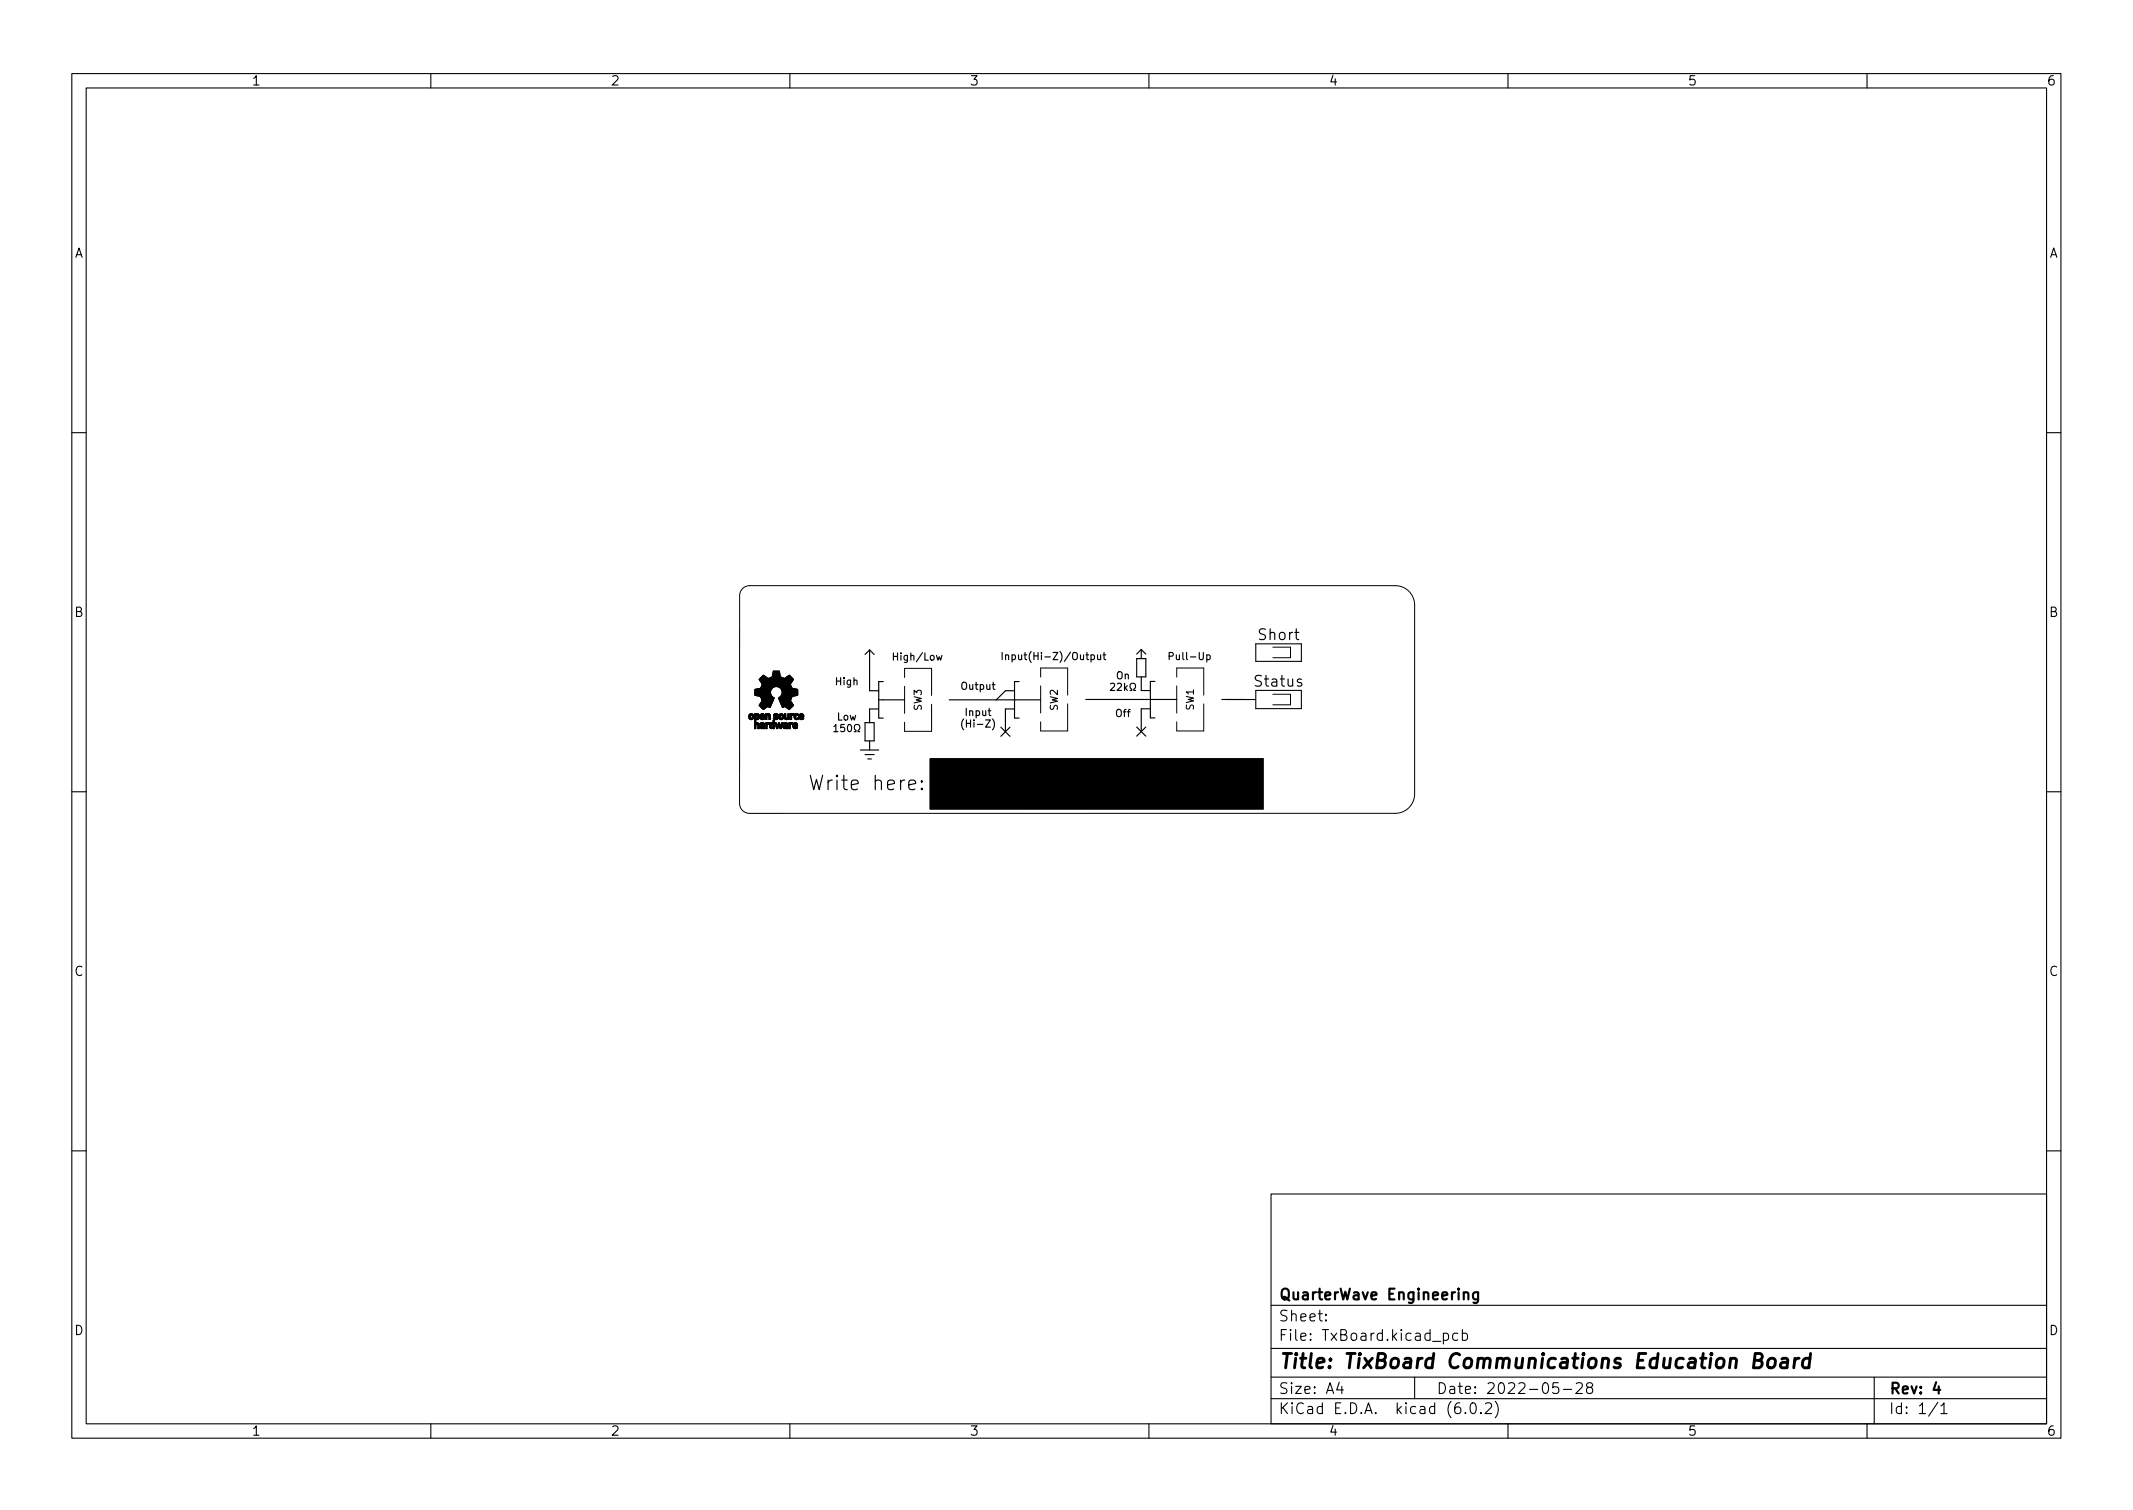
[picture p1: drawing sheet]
<svg xmlns="http://www.w3.org/2000/svg" width="297mm" height="210mm" viewBox="0 0 297 210" stroke-linecap="round" stroke-linejoin="round" font-family="sans-serif">
<defs><g id="words">
<g font-size="2.8">
<text x="113.4" y="110">Write here:</text>
<text x="178" y="190.6">Title: TixBoard Communications Education Board</text>
</g>
<g font-size="2.1">
<text x="175.3" y="89.1">Short</text>
<text x="174.9" y="95.6">Status</text>
<text x="178" y="184">Sheet:</text>
<text x="178" y="181">QuarterWave Engineering</text>
<text x="178" y="186.7">File: TxBoard.kicad_pcb</text>
<text x="178" y="196.9">KiCad E.D.A. kicad (6.0.2)</text>
<text x="178" y="194.1">Size: A4</text>
<text x="200" y="194.1">Date: 2022-05-28</text>
<text x="263" y="194.1">Rev: 4</text>
<text x="263" y="196.9">Id: 1/1</text>
</g>
<g font-size="1.8">
<text x="35" y="11.9">1</text>
<text x="85" y="11.9">2</text>
<text x="135" y="11.9">3</text>
<text x="185" y="11.9">4</text>
<text x="235" y="11.9">5</text>
<text x="285" y="11.9">6</text>
<text x="10.3" y="35.9">A</text>
<text x="285.3" y="35.9">A</text>
<text x="10.3" y="85.9">B</text>
<text x="285.3" y="85.9">B</text>
<text x="10.3" y="135.9">C</text>
<text x="285.3" y="135.9">C</text>
<text x="10.3" y="185.9">D</text>
<text x="285.3" y="185.9">D</text>
<text x="35" y="199.9">1</text>
<text x="85" y="199.9">2</text>
<text x="135" y="199.9">3</text>
<text x="185" y="199.9">4</text>
<text x="235" y="199.9">5</text>
<text x="285" y="199.9">6</text>
</g>
<g font-size="1.4">
<text x="116.4" y="95.4">High</text>
<text x="124.6" y="92">High/Low</text>
<text x="140.7" y="91.9">Input(Hi-Z)/Output</text>
<text x="155.4" y="94.6">On</text>
<text x="163.2" y="91.9">Pull-Up</text>
<text x="116.5" y="100.3">Low</text>
<text x="128.4" y="99" transform="rotate(-90 128.4 99)">SW3</text>
<text x="133.9" y="96">Output</text>
<text x="134.4" y="101.3">(Hi-Z)</text>
<text x="134.5" y="99.7">Input</text>
<text x="147.3" y="99" transform="rotate(-90 147.3 99)">SW2</text>
<text x="155.4" y="99.8">Off</text>
<text x="166.3" y="98.9" transform="rotate(-90 166.3 98.9)">SW1</text>
</g>
</g></defs>
<g fill="none" stroke="#000" stroke-width=".15">
<path d="M10 10.2h277v190.1h-277zM12 12.2h273v186.1h-273zM60 10.2v2M110 10.2v2M160 10.2v2M210 10.2v2M260 10.2v2M10 60.2h2M285 60.2h2M174.9 96.1h6.3v2.6h-6.3zM174.9 89.6h6.3v2.5h-6.3zM10 110.2h2"/>
<path d="M285 110.2h2M10 160.2h2M177 166.3h108v32h-108zM285 160.2h2M60 198.3v2M110 198.3v2M160 198.3v2M177 194.8h108M177 191.8h108M177 187.8h108M177 181.8h108M184.6 183.8l.1 .1h-.1v-.1v.1"/>
<path d="M184.6 183l.1 .1h-.1v-.1v.1M186.5 192.5l-.4 1h1M186.9 193v1M197 191.8v3M201 185.7l.4-.1 .3 .3v.4l-.1 .3h-.2h-.4M203 185.7l-.4-.1-.3 .3v.4l.1 .3h.2h.4M203.6 185.7l.5-.1 .3 .3v.4l-.2 .3h-.1h-.5M203.6 185.1v1.5M204.1 196.7v.1h-.1l.1-.1v.1M204.9 195.4a.36 .36 0 0 1 .6 .2 .77 .77 0 0 1-.4 1.2 1 1 0 0 1-.2-1.4zM206.2 196.7l.1 .1h-.1h-.1l.1-.1v.1M206.9 195.5l.2-.2 .5 .1a.41 .41 0 0 1 0 .6l-.8 .8h.9"/>
<path d="M208.2 195.1a1.72 1.72 0 0 1 0 2.3M210 198.3v2M217 192.5h-.7l-.1 .7 .2-.1 .5 .1 .2 .2-.1 .5-.2 .1h-.4l-.2-.1M217.7 193.5h1.2M219.5 192.7l.2-.2 .5 .1a.41 .41 0 0 1 .1 .6l-.9 .8h1M221.2 193.2l-.1-.1a.31 .31 0 0 1-.2-.3 .31 .31 0 0 1 .3-.3l.4 .1a.31 .31 0 0 1 .2 .3 .31 .31 0 0 1-.3 .3h-.3l-.3 .3 .1 .4 .2 .1h.3l.3-.3-.1-.4-.2-.1M260 198.3v2M261 191.8v6.5M269.9 195.3l-1.3 1.9M270.3 195.8l.4-.5v1.5M270.3 196.8h.8"/>
</g>
<path d="M205.8 179.9v1.2a.41 .41 0 0 1-.6 .3M203.8 180.1a.37 .37 0 0 1 .7 0v.8M205.8 180l-.4-.1-.3 .3v.4l.2 .3h.1h.4M269.6 192.5l-.3 1h.9M270 193v1" fill="none" stroke="#000" stroke-width=".3"/>
<path d="M244.3 189.4h.7a.49 .49 0 0 0 .4-.4 .49 .49 0 0 0-.3-.5h-.7l-.2 2h.7a.53 .53 0 0 0 .5-.5 .53 .53 0 0 0-.4-.6M246.3 189.3a.52 .52 0 0 1 .5-.2 .52 .52 0 0 1 .5 .4l-.1 .6a.55 .55 0 0 1-.5 .4 .55 .55 0 0 1-.6-.4zM248.1 189.2l.2-.1 .6 .1 .1 .2-.2 1.1M249 189.6l-.7 .1a.4 .4 0 0 0-.4 .3 .4 .4 0 0 0 .3 .5l.7-.1M250 189.1l-.2 1.4M250.5 189.1a.59 .59 0 0 0-.6 .4M252 189.2a.66 .66 0 0 0-.9 .3l-.1 .6 .1 .3 .2 .1 .6-.1M252.1 188.5l-.2 2" fill="none" stroke="#000" stroke-width=".4"/>
<g fill="none" stroke="#000" stroke-width=".16">
<path d="M121.1 90.5v5.7h1.3M121.1 90.5l-.6 .6M121.1 90.5l.6 .6M122.4 98.7h-1.3v1.9M122.4 97.4h3.6M123 94.9h-.6v5.1h.6M132.2 97.4h12.7M139.6 90.9v1M140 91.3l.2-.1h.2l.1 .7M140 91.2v.7M141.3 98.7h-1.3v3.2M141.3 96.2h-1.3l-1.3 1.2"/>
<path d="M141.9 94.9h-.6v5.1h.6M151.2 97.4h12.7M152.8 91.2l.1 .6 .2 .1 .2-.1M153.3 91.2v.7M153.6 91.2h.4M153.7 90.9v.8l.3 .2M154.7 95.2l.3-.1 .2 .3-.6 .7h.6M155.6 95.2l.4-.1 .2 .3-.6 .7h.6M156.6 95.1v1M156.7 95.8l.3 .3M157 95.5l-.4 .4M157.4 96.1h.2v-.1a.43 .43 0 0 1-.2-.6 .43 .43 0 0 1 .6-.2 .46 .46 0 0 1-.1 .8v.1h.2"/>
<path d="M158.3 91.7h1.3v2.5h-1.3zM158.9 94.2v2h1.3M158.9 90.4v1.3M158.9 90.4l.7 .7M158.9 90.4l-.6 .7M160.2 98.7h-1.3v3.2M160.8 94.9h-.6v5.1h.6M162.8 91.4l.5-.1 .1-.1-.1-.3h-.5v1M168.1 91.2h.2l.2 .2-.1 .4h-.3M170.2 97.4h4.7M116.1 101.2l.3-.3v1M116.1 101.9h.6"/>
<path d="M117.6 100.9h-.5v.5l.1-.1h.3l.1 .2v.3l-.2 .1-.3-.1M118.1 101l.2-.1a.53 .53 0 0 1 .3 .5 .53 .53 0 0 1-.3 .5l-.2-.1-.1-.3zM119 101.9h.2v-.2a.43 .43 0 0 1-.2-.6 .43 .43 0 0 1 .6-.2 .46 .46 0 0 1-.1 .8v.2h.2M119.8 104.4h2.6M120.5 100.6h1.2v2.6h-1.2zM120.5 105.1h1.2M120.8 105.7h.6M121.1 103.2v1.2M129.5 105.7h46.4v6.9h-46.4zM134.2 100.1a1.15 1.15 0 0 0 0 1.5M138.2 100.1a1.15 1.15 0 0 1 0 1.5M139.4 101.3l1.2 1.2"/>
<path d="M140.6 101.3l-1.2 1.2M158.3 101.2l1.3 1.3M159.6 101.2l-1.3 1.3"/>
</g>
<g fill="#000" stroke="#000" stroke-width=".14">
<path d="M104.4 99.5a.37 .37 0 0 1 .5 0 .37 .37 0 0 1-.1 .6 .37 .37 0 0 1-.5-.2v-.1h.2a.19 .19 0 0 0 .2 .2 .19 .19 0 0 0 .1-.3 .15 .15 0 0 0-.2-.1 .15 .15 0 0 0-.1 .1v.1h-.2zM105.1 99.4h.2a.33 .33 0 0 1 .4 .1 .33 .33 0 0 1 0 .4v.1a.27 .27 0 0 1-.2 .2 .27 .27 0 0 1-.2-.1v.6h.2l.2 .1v.7h-.2v-.6a.18 .18 0 0 0-.2 0 .18 .18 0 0 0 0 .2v.4h-.2v-1.7h.2v.2a.19 .19 0 0 0 .2-.2 .19 .19 0 0 0-.2-.2v.2h-.2zM105.9 99.5a.36 .36 0 0 1 .5-.1 .36 .36 0 0 1 .1 .5h-.5a.21 .21 0 0 0 .4 .1h.1a.36 .36 0 0 1-.5 .2 .36 .36 0 0 1-.2-.5h.5a.16 .16 0 0 0-.2-.2 .16 .16 0 0 0-.1 .2h-.2zM106.6 99.4h.3a.34 .34 0 0 1 .3 .1 .34 .34 0 0 1 .1 .4v.3h-.2v-.4a.17 .17 0 0 0-.2-.2 .17 .17 0 0 0-.1 .2v.4h-.2zM107.8 99.5l.3-.1 .3 .1-.1 .1h-.3l-.1 .1a.31 .31 0 0 1 .5 .3 .31 .31 0 0 1-.5 .2l-.2-.1 .1-.2a.19 .19 0 0 0 .2 .2 .19 .19 0 0 0 .2-.2 .3 .3 0 0 1-.4-.1 .3 .3 0 0 1 0-.3zM108.5 99.5a.37 .37 0 0 1 .6 0 .37 .37 0 0 1-.1 .6 .37 .37 0 0 1-.5-.1v-.2h.1v.1a.16 .16 0 0 0 .2 .1 .16 .16 0 0 0 .2-.2 .17 .17 0 0 0-.2-.2 .17 .17 0 0 0-.2 .2h-.1zM106.1 94.2h.1a.18 .18 0 0 1 .1-.2 .18 .18 0 0 1 .2 .1l.5 .4 .5-.3 .2-.8h.8l.2 .8 .5 .3 .5-.4a.22 .22 0 0 1 .3-.1 .22 .22 0 0 1 .1 .2l.2 .2a.26 .26 0 0 1 .2 .2 .26 .26 0 0 1-.2 .3 .58 .58 0 0 0 .2 1h.3a.26 .26 0 0 1 .3 .1 .26 .26 0 0 1 0 .3v.2a.23 .23 0 0 1 0 .3 .23 .23 0 0 1-.3 .1 .62 .62 0 0 0-.7 .7l.3 .5a.22 .22 0 0 1 .1 .2 .22 .22 0 0 1-.2 .2l-.2 .2a.2 .2 0 0 1-.2 .1 .2 .2 0 0 1-.2-.2h-.1a.46 .46 0 0 0-.6-.1l-.5-1a.21 .21 0 0 1-.1-.2 .21 .21 0 0 1 .1-.2 .82 .82 0 0 0 .1-1.3 .82 .82 0 0 0-1.2 .2 .82 .82 0 0 0 .4 1.2l-.6 1.3a.52 .52 0 0 0-.7 .2 .24 .24 0 0 1-.3 .1 .24 .24 0 0 1-.1-.2l-.1-.1a.27 .27 0 0 1-.2-.4l.1-.1a.68 .68 0 0 0 .1-.8 .68 .68 0 0 0-.8-.4 .72 .72 0 0 1-.1-.8l.3-.1a.61 .61 0 0 0 .6-.2 .61 .61 0 0 0 0-.6l-.2-.3a.22 .22 0 0 1-.1-.3 .22 .22 0 0 1 .2-.1zM109.3 99.4h.1v.2a.22 .22 0 0 0 0 .3 .22 .22 0 0 0 .3 .1v-.6h.2v.8h-.2a.33 .33 0 0 1-.4-.1 .33 .33 0 0 1 0-.4zM110.1 99.4h.5l-.4 .2v.6h-.1zM110.7 99.5a.28 .28 0 0 1 .3-.2 .28 .28 0 0 1 .2 .3h-.1a.23 .23 0 0 0-.3 .1 .23 .23 0 0 0 0 .3 .23 .23 0 0 0 .4 0v.1a.41 .41 0 0 1-.5 0 .41 .41 0 0 1 0-.6zM111.4 99.5a.35 .35 0 0 1 .4 0 .35 .35 0 0 1 .1 .4h-.5a.2 .2 0 0 0 .2 .2 .2 .2 0 0 0 .2-.1l.1 .1a.38 .38 0 0 1-.5 .1 .38 .38 0 0 1-.1-.5h.5a.16 .16 0 0 0-.2-.2 .16 .16 0 0 0-.2 .2h-.1zM105.9 100.7a.37 .37 0 0 1 .5 0 .37 .37 0 0 1 .1 .4v.4a.54 .54 0 0 1-.7-.3l.2 .1a.16 .16 0 0 0 .2 0 .16 .16 0 0 0 .1-.2h-.5a.34 .34 0 0 1 .5-.1 .24 .24 0 0 0-.4-.2z"/>
<path d="M106.6 100.6l.6 .1-.4 .2v.6h-.2zM107.3 100.7h.3v-.4h.2v1.2l-.2-.1a.3 .3 0 0 1-.3 0 .3 .3 0 0 1-.1-.3h.2a.17 .17 0 0 0 .2 .2 .17 .17 0 0 0 0-.3 .16 .16 0 0 0-.1-.2 .16 .16 0 0 0-.1 .3h-.2zM107.9 100.6h.2l.1 .5 .2-.5h.1l.2 .6 .2-.6h.1l-.2 .9h-.2l-.1-.6-.2 .6h-.1zM109.1 100.7a.37 .37 0 0 1 .5 0 .37 .37 0 0 1 .1 .4v.4l-.2-.1a.29 .29 0 0 1-.5-.2l.3 .1a.16 .16 0 0 0 .2 0 .16 .16 0 0 0 0-.2l-.5 .1 .2-.2h.3a.2 .2 0 0 0-.1-.2 .2 .2 0 0 0-.2 0zM109.9 100.6l.1 .1a.17 .17 0 0 1 .2-.1 .17 .17 0 0 1 .2 .2h-.2a.22 .22 0 0 0-.2 .1 .22 .22 0 0 0 0 .3v.3h-.1zM110.5 100.7a.36 .36 0 0 1 .4 0 .36 .36 0 0 1 .2 .4h-.5l.1 .2h.3a.34 .34 0 0 1-.5 .1 .34 .34 0 0 1-.1-.4h.5a.16 .16 0 0 0-.2-.2 .16 .16 0 0 0-.1 .2h-.2zM129.5 105.7h46.4v6.9h-46.4z"/>
<circle cx="104.7" cy="99.4" r=".01"/>
<circle cx="105.6" cy="99.4" r=".01"/>
<circle cx="106.3" cy="99.4" r=".01"/>
<circle cx="107.1" cy="99.4" r=".01"/>
<circle cx="108.1" cy="99.4" r=".01"/>
<circle cx="108.6" cy="93.8" r=".01"/>
<circle cx="108.9" cy="99.4" r=".01"/>
<circle cx="109.4" cy="99.6" r=".01"/>
<circle cx="110.5" cy="99.4" r="0"/>
<circle cx="111" cy="99.4" r="0"/>
<circle cx="111.7" cy="99.4" r="0"/>
<circle cx="106.3" cy="100.6" r="0"/>
<circle cx="106.8" cy="100.6" r=".01"/>
<circle cx="107.8" cy="101.5" r=".01"/>
<circle cx="108.5" cy="100.6" r="0"/>
<circle cx="109.5" cy="100.6" r="0"/>
<circle cx="110.3" cy="100.6" r=".01"/>
<circle cx="110.8" cy="100.6" r=".01"/>
</g>
<g fill="none" stroke="#000" stroke-width=".14">
<path d="M103.4 82l.5-.4 .5-.1h89.9a2.7 2.7 0 0 1 2.7 2.7v26.3a2.7 2.7 0 0 1-2.7 2.7l-89.9 .1a1.4 1.4 0 0 1-1.4-1.4v-29l.1-.4zM104.3 99.8v.3M104.3 99.8h.2M104.5 99.8v.1M104.5 99.9v.1M104.7 99.6h.1M104.7 99.6h-.2v.2M104.7 99.6l.1 .2a.16 .16 0 0 1-.1 .2 .16 .16 0 0 1-.2 0M105 99.7a.33 .33 0 0 0-.4-.3 .33 .33 0 0 0-.3 .4M105 99.7h.1M105 99.7a.35 .35 0 0 1-.2 .5 .35 .35 0 0 1-.5-.1M105.1 99.8h.2"/>
<path d="M105.1 96.8h.1M105.2 96.8l.7 .2M105.3 99.4h-.2v2.1h.2v-.4a.18 .18 0 0 1 0-.2 .18 .18 0 0 1 .2 0v.6h.2v-.7M105.3 99.4h.1M105.3 99.4a.33 .33 0 0 1 .4 .1 .33 .33 0 0 1 0 .4v.1M105.5 99.6h.1M105.5 99.6h-.2v.2M105.5 99.6v.4h-.2v-.2M105.7 98.2h.1M105.7 94.6l.5 .7M105.7 98.2l.6 .6M105.7 94.6h.1"/>
<path d="M105.8 99.7a.38 .38 0 0 0 .2 .5 .38 .38 0 0 0 .5-.1M105.8 99.7a.35 .35 0 0 1 .5-.3 .35 .35 0 0 1 .2 .5h-.5a.21 .21 0 0 0 .4 .1h.1M105.8 99.7h.2M105.8 99.7h.1M105.9 97h.1M105.9 97l.2 .6-.4 .6M105.9 95.8l-.4 .1a.3 .3 0 0 0-.4 .1 .3 .3 0 0 0 0 .4v.4M105.9 95.8h.1M106 99.7h.1M106 99.7a.16 .16 0 0 1 .2-.2 .16 .16 0 0 1 .1 .2M106.2 95.3l-.3 .5M106.2 95.3h.1"/>
<path d="M106.3 99.7h-.3M106.3 98.8h.1M106.3 94l-.6 .6M106.3 94l.7 .5 .5-.3 .2-.8h.8l.2 .8 .5 .3 .7-.5M106.3 94h.1M106.3 99.7h.1M106.8 99.4h-.2v.8h.2v-.5M106.8 99.4h.1M106.8 99.6h.1h.2M106.8 99.6v.1M106.8 99.4h.4M107.1 99.6v.1"/>
<path d="M107.1 99.7v.5h.2v-.3M107.2 99.4v.1M107.2 99.5l.1 .4M107.3 99.9h.1M107.7 97.1a.82 .82 0 0 1-.1-1.3 .82 .82 0 0 1 1.2 .2 .82 .82 0 0 1-.4 1.2M107.7 97.1h.1M107.7 97.1l.1 .1M107.8 97.2l-.6 1.3-.3-.1-.6 .4M107.8 97.2h.1M107.9 99.6v.1M107.9 99.7h.1M108 99.6h.3"/>
<path d="M108 99.6h-.1M108 99.7h.1M108.1 99.7h.1M108.2 99.4a.3 .3 0 0 0-.5 .2 .3 .3 0 0 0 .5 .3 .22 .22 0 0 1-.4 0l-.1 .2h.1a.3 .3 0 0 0 .4 .1 .3 .3 0 0 0 0-.5h-.1M108.2 99.4h.1M108.3 99.4l.1 .1M108.3 99.6h.1M108.3 99.5v.1M108.4 99.5h-.1M108.4 97.2h.1M108.4 97.2l.6 1.3a.56 .56 0 0 1 .8 .2l.1 .1M108.5 99.8h.1"/>
<path d="M108.5 99.8a.35 .35 0 0 0 .4 .4M108.6 99.8l.1 .2h.2M108.6 99.8a.17 .17 0 0 1 .2-.2 .17 .17 0 0 1 .2 .2l-.1 .2M108.7 99.4l-.2 .1v.3M108.7 99.4a.43 .43 0 0 1 .4 .3 .43 .43 0 0 1-.2 .5M108.7 99.4h.1M108.9 100h.1M109.9 94h.1M109.9 94l.4 .4a.26 .26 0 0 1 .2 .2 .26 .26 0 0 1-.2 .3l-.2 .4M109.9 98.8h.1M110.1 95.3h.1M110.1 95.3l.2 .5"/>
<path d="M110.1 97.6h.1M110.1 97.6l.4 .6M110.2 99.4h-.1v.8h.1v-.6h.3M110.2 99.4h.1M110.3 99.4h.2v.2M110.3 99.4h-.1M110.3 95.8h.1M110.3 95.8l.8 .2M110.3 97l-.2 .6M110.3 97h.1M110.5 98.2h.1M110.5 98.2l-.6 .6"/>
<path d="M110.5 99.6h.1M110.6 99.6a.4 .4 0 0 0 .1 .5 .4 .4 0 0 0 .5 0l-.1-.1M110.6 99.6h.1M110.8 99.8h.1M110.8 99.8v.2h.2M111 96.8l-.7 .2M111.1 100h-.1M111.1 96h.1M111.1 96v.8M111.1 96.8h.1M111.2 99.5a.39 .39 0 0 0-.6 .1M111.2 99.5h.1"/>
<path d="M111.2 99.5l-.1 .1a.19 .19 0 0 0-.2 0 .19 .19 0 0 0-.1 .2M111.3 99.9h.1M111.3 99.9a.37 .37 0 0 0 .2 .3 .37 .37 0 0 0 .4-.1l-.1-.1h-.2l-.2-.1M111.3 99.7v.2M111.3 99.7h.1M111.4 99.7l.2-.2 .2 .2M111.4 99.7h.1M111.4 99.9h.1M111.8 99.7h.1M111.8 99.7h-.4M111.9 99.6a.33 .33 0 0 0-.4-.2 .33 .33 0 0 0-.2 .3M111.9 99.6h.1"/>
<path d="M111.9 99.6v.3h-.5M126 94.3v-1.2h3.7v3.7M126 95.6v3.7M129.7 98.1v3.7h-3.7v-1.2M144.9 94.3v-1.3h3.8v3.8M144.9 95.5v3.8M148.7 98v3.8h-3.8v-1.3M163.9 94.3v-1.3h3.7v3.8M163.9 95.5v3.8M167.6 98v3.8h-3.7v-1.3M177.3 96.7h2.4v1.4h-2.4M177.3 90.1h2.4v1.5h-2.4"/>
<path d="M104.3 100.1h.1M105.7 100.8h.1M105.7 100.1l-.2 .1-.2-.1v.6h.2l.2 .1M105.7 100v.1M105.8 101.2h.1M105.8 101.2h.2M105.9 100.8h.1M105.9 100.8h.2a.14 .14 0 0 1 .1 0 .14 .14 0 0 1 .1 .2h-.4M105.9 101l-.1 .2M105.9 101h.1M106 101.2l.3-.1v.2M106 101.2l.3 .1"/>
<path d="M106.2 100.6h.1M106.2 100.6l-.3 .1M106.2 100.6l.3 .2M106.3 101.3h.1M106.5 100.8h.1M106.5 100v.1M106.5 100.8v.7l-.3-.1a.3 .3 0 0 1-.4-.2M106.5 100.1h.1M106.8 100.6h-.2v.9h.2v-.6l.3-.1M106.8 100.6v.1M106.8 100.7h.1M106.8 100.7h.4"/>
<path d="M107.1 100.8h.1M107.2 101.1v-.1a.29 .29 0 0 1 .1-.3 .29 .29 0 0 1 .3 0v-.4h.2v1.2h-.1M107.2 101.1v.1M107.2 101.1h.2M107.2 100.7l-.1 .1M107.2 100.7h.1M107.2 101.2h.1M107.2 101.2a.29 .29 0 0 0 .4 .2M107.4 100.9v.2M107.4 100.9h.2M107.4 100.9h.1M107.6 100.9h.1"/>
<path d="M107.6 100.9v.1a.17 .17 0 0 1 0 .3 .17 .17 0 0 1-.2-.2M107.6 101.4h.1M107.6 101.4l.1 .1M107.9 100.7l.3 .8h.1l.2-.6M107.9 100.6v.1M108 100.6h-.1M108 100.6h.1M108 100.6h.1l.1 .5M108.2 101.1h.1M108.5 100.9v.2M108.5 100.9h.1M108.5 101.1h.1"/>
<path d="M108.5 101.1l.1 .4h.2l.2-.9h-.1l-.2 .6-.2-.6h-.1l-.2 .5M108.9 100.2h.1M109 101.2h.2M109.1 100.8a.36 .36 0 0 1 .5-.1 .36 .36 0 0 1 .1 .4v.4l-.2-.1M109.1 100.8h.1M109.2 101.4h.1M109.2 101.4h.3M109.2 100.8v.1M109.2 101.2l.3-.1a.15 .15 0 0 1-.1 .2 .15 .15 0 0 1-.2-.1zM109.4 100.8h.1M109.4 100.8l-.2 .1M109.4 100.8l.1 .2h-.3a.24 .24 0 0 0-.2 .2 .24 .24 0 0 0 .2 .2"/>
<path d="M109.5 101.4h.1M109.7 100.2a.33 .33 0 0 1-.4-.1 .33 .33 0 0 1 0-.4v-.3h.1v.2a.22 .22 0 0 0 0 .3 .22 .22 0 0 0 .3 .1v-.6h.2v.8h-.2M109.7 100.2h.1M110 100.6h-.1v.9h.1v-.3a.21 .21 0 0 1 0-.3 .21 .21 0 0 1 .3-.1M110 100.6h.1M110 100.6v.1a.17 .17 0 0 1 .2-.1 .17 .17 0 0 1 .2 .2h-.1M110.3 100.8h.1M110.4 101h.2M110.6 101h.1M110.6 101h.3M110.6 101.2v-.1h.5a.37 .37 0 0 0-.4-.5 .37 .37 0 0 0-.3 .6 .29 .29 0 0 0 .3 .3 .29 .29 0 0 0 .3-.2M110.6 101.2h.1"/>
<path d="M110.9 101h.1M110.9 101a.16 .16 0 0 0-.2-.2 .16 .16 0 0 0-.1 .2M110.9 101.2h-.3M110.9 101.2h.1M111 101.2v.1M111 101.3h.1"/>
</g>
<use href="#words"/>
</svg>
